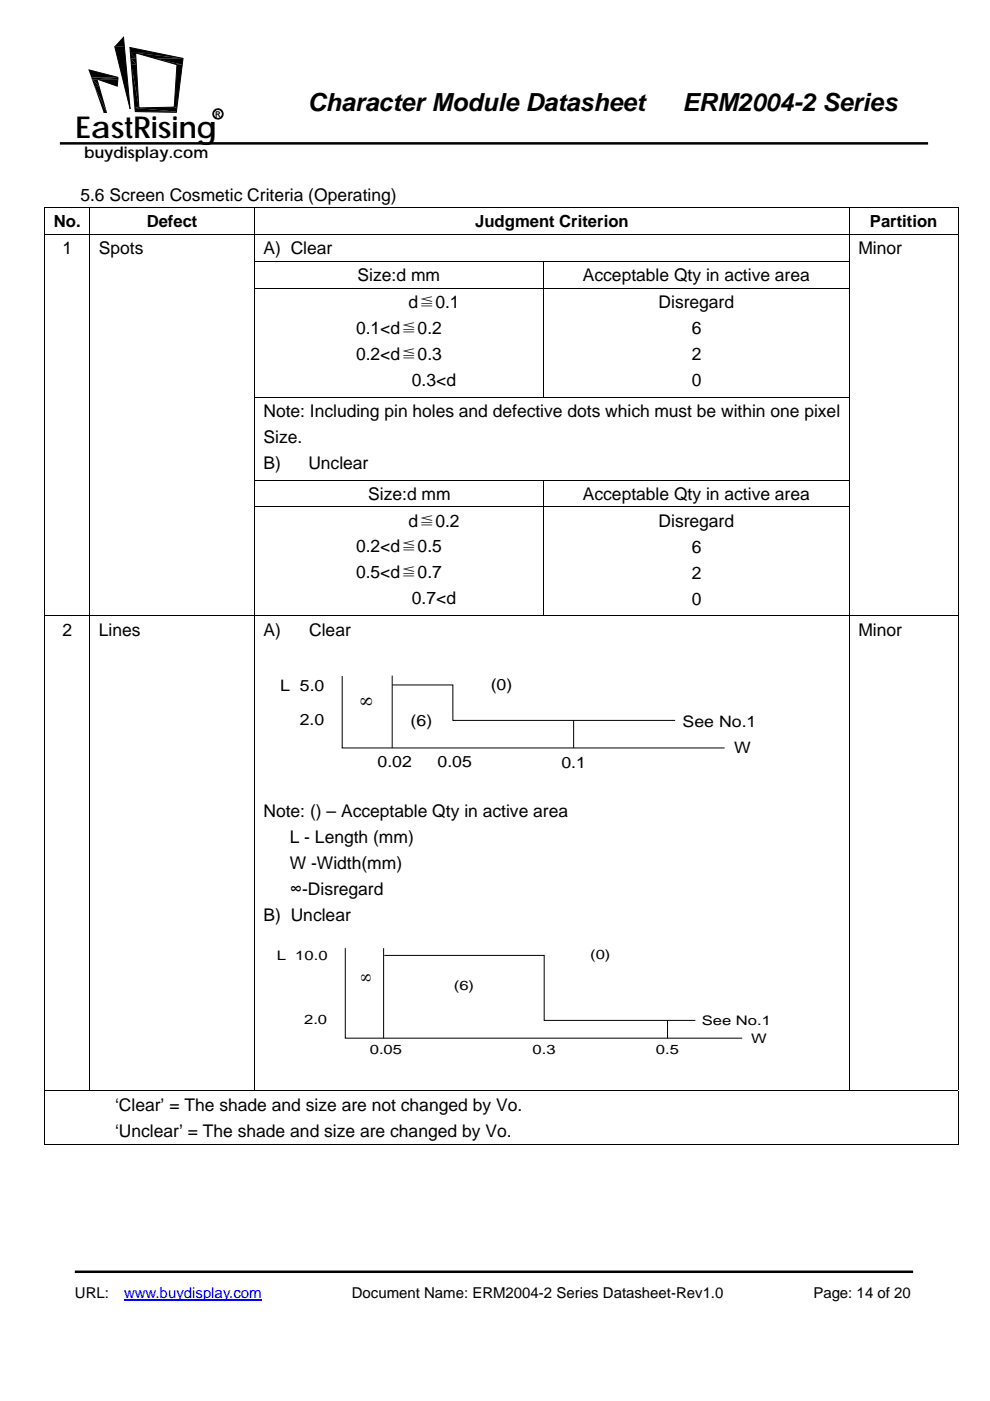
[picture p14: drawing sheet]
<svg xmlns="http://www.w3.org/2000/svg" width="210mm" height="297mm" viewBox="0 0 210 297" stroke-linecap="round" stroke-linejoin="round" font-family="sans-serif">
<defs><g id="words">
<text font-size="6.4" x="16" y="29.2">EastRising</text>
<g font-size="5.3">
<text x="65.3" y="23.6">Character Module Datasheet</text>
<text x="144.7" y="23.6">ERM2004-2 Series</text>
</g>
<g font-size="3.7">
<text x="17" y="42.6">5.6 Screen Cosmetic Criteria (Operating)</text>
<text x="13.3" y="53.9">1</text>
<text x="21" y="53.9">Spots</text>
<text x="55.9" y="53.9">A) Clear</text>
<text x="182.1" y="53.9">Minor</text>
<text x="75.9" y="59.6">Size:d mm</text>
<text x="123.6" y="59.6">Acceptable Qty in active area</text>
<text x="86.6" y="65.2">d≦0.1</text>
<text x="139.7" y="65.3">Disregard</text>
<text x="75.5" y="70.7">0.1&lt;d≦0.2</text>
<text x="146.7" y="70.8">6</text>
<text x="75.5" y="76.2">0.2&lt;d≦0.3</text>
<text x="146.7" y="76.3">2</text>
<text x="87.4" y="81.8">0.3&lt;d</text>
<text x="146.7" y="81.8">0</text>
<text x="55.9" y="88.4">Note: Including pin holes and defective dots which must be within one pixel</text>
<text x="55.9" y="93.9">Size.</text>
<text x="55.9" y="99.4">B)</text>
<text x="65.4" y="99.4">Unclear</text>
<text x="78.1" y="106">Size:d mm</text>
<text x="123.6" y="106">Acceptable Qty in active area</text>
<text x="86.6" y="111.6">d≦0.2</text>
<text x="139.7" y="111.7">Disregard</text>
<text x="75.5" y="117.1">0.2&lt;d≦0.5</text>
<text x="146.7" y="117.2">6</text>
<text x="75.5" y="122.6">0.5&lt;d≦0.7</text>
<text x="146.7" y="122.7">2</text>
<text x="87.4" y="128.2">0.7&lt;d</text>
<text x="146.7" y="128.2">0</text>
<text x="13.3" y="134.8">2</text>
<text x="21" y="134.8">Lines</text>
<text x="55.9" y="134.8">A)</text>
<text x="65.6" y="134.8">Clear</text>
<text x="182.1" y="134.8">Minor</text>
<text x="55.9" y="173.3">Note: () – Acceptable Qty in active area</text>
<text x="61.5" y="178.8">L - Length (mm)</text>
<text x="61.4" y="184.3">W -Width(mm)</text>
<text x="61.4" y="189.8">∞-Disregard</text>
<text x="55.9" y="195.3">B) Unclear</text>
<text x="24.4" y="235.6">‘Clear’ = The shade and size are not changed by Vo.</text>
<text x="24.4" y="241.1">‘Unclear’ = The shade and size are changed by Vo.</text>
</g>
<g font-size="3.5">
<text x="11.4" y="48.2">No.</text>
<text x="31.1" y="48.2">Defect</text>
<text x="100.8" y="48.2">Judgment Criterion</text>
<text x="184.5" y="48.2">Partition</text>
</g>
<g font-size="3.4">
<text x="17.9" y="33.5">buydisplay.com</text>
<text x="79" y="149.6" transform="rotate(-90 79 149.6)">8</text>
</g>
<g font-size="3.3">
<text x="59.4" y="146.5">L 5.0</text>
<text x="104.1" y="146.3">(0)</text>
<text x="63.6" y="153.7">2.0</text>
<text x="87.1" y="153.9">(6)</text>
<text x="144.8" y="154">See No.1</text>
<text x="155.7" y="159.7">W</text>
<text x="80.1" y="162.7">0.02</text>
<text x="92.8" y="162.6">0.05</text>
<text x="119.1" y="162.8">0.1</text>
</g>
<g font-size="3.2">
<text x="15.9" y="275.1">URL:</text>
<text x="74.6" y="275.1">Document Name: ERM2004-2 Series Datasheet-Rev1.0</text>
<text x="172.5" y="275.1">Page: 14 of 20</text>
</g>
<text font-size="3.2" fill="#00f" x="26.3" y="275.1">www.buydisplay.com</text>
<text font-size="2.9" x="78.6" y="208.2" transform="rotate(-90 78.6 208.2)">8</text>
<g font-size="2.8">
<text x="58.7" y="203.6">L 10.0</text>
<text x="125.2" y="203.2">(0)</text>
<text x="96.3" y="210">(6)</text>
<text x="64.5" y="217.2">2.0</text>
<text x="148.9" y="217.3">See No.1</text>
<text x="159.3" y="221.1">W</text>
<text x="78.4" y="223.5">0.05</text>
<text x="113" y="223.6">0.3</text>
<text x="139.1" y="223.6">0.5</text>
</g>
<text font-size="1.7" x="45.7" y="24.7">R</text>
</g></defs>
<path d="M26.3 275.6h29.2" fill="none" stroke="#00f" stroke-width=".23"/>
<path d="M12.7 30.4h184.1M15.9 269.6h177.8" fill="none" stroke="#000" stroke-width=".53"/>
<g fill="none" stroke="#000" stroke-width=".21">
<path d="M18.8 14.8l6.2 1.6-.1 1.9-4.2-1.5M26.2 7.8l1.4 15.3-3.3-13.3M27.6 10.1l11.2 2.3-1.4 11.4-8.7-.1zM28.8 11.2l8.7 2.5-.5 9-7.5 .2zM28.7 23.7h8.7M29.5 22.8h8M9.4 44h193.9M9.4 49.7h193.9M9.5 44.1v5.6M9.5 49.8v5.5M9.5 55.5v5.5M19 44.1v5.6"/>
<path d="M19 49.8v5.5M19 55.5v5.5M53.9 55.4h126.4M54 44.1v5.6M54 49.8v5.5M54 55.5v5.5M115.3 55.5v5.5M180.2 44.1v5.6M180.2 49.8v5.5M180.2 55.5v5.5M203.2 44.1v5.6M203.2 49.8v5.5"/>
<path d="M203.2 55.5v5.5M9.5 61.2v22.9M19 61.2v22.9M53.9 61.1h126.4M54 61.2v22.9M115.3 61.2v22.9M180.2 61.2v22.9M203.2 61.2v22.9M9.5 84.3v17.4M19 84.3v17.4M53.9 84.2h126.4M54 84.3v17.4"/>
<path d="M180.2 84.3v17.4M203.2 84.3v17.4M9.5 101.9v5.5M9.5 107.6v22.9M19 101.9v5.5M19 107.6v22.9M53.9 101.8h126.4M53.9 107.5h126.4M54 101.9v5.5M54 107.6v22.9M115.3 101.9v5.5M115.3 107.6v22.9"/>
<path d="M180.2 101.9v5.5M180.2 107.6v22.9M203.2 101.9v5.5M203.2 107.6v22.9M9.4 130.6h193.9M9.5 130.7v100.4M19 130.7v100.4M54 130.7v100.4M180.2 130.7v100.4M203.2 130.7v100.4M9.4 231.2h193.9M9.5 231.3v11.4"/>
<path d="M203.2 231.3v11.4M9.4 242.6h193.7"/>
<circle cx="46.2" cy="24.2" r="1.1"/>
<circle cx="46.2" cy="24.2" r=".94"/>
</g>
<g fill="#000">
<path d="M18.8 14.8l6.2 1.6h-5.7zM19.5 16.8l1.6 1.5h-1.1zM19.5 16.8h1.2l.4 1.5zM20 18.3l2.7 5.5h-.7zM20 18.3h1.1l1.6 5.5zM20.7 16.8h4.3l-.1 1.5zM24.3 9.8h2.1l1.2 13.3zM26.2 7.8l.2 2h-2.1zM27.6 10.1l5.5 1.1h-5.5zM27.6 11.2l1.2 1.2h-1.1zM27.6 11.2h1.2v1.2zM27.7 12.4l1.2 1.3h-1z"/>
<path d="M27.7 12.4h1.1l.1 1.3zM27.9 13.7l1.5 9h-.8zM27.9 13.7h1l.5 9zM28.8 11.2l10 1.2h-5.9zM28.8 11.2h4.3l5.7 1.2zM32.9 12.4l5.8 1.3h-1.2zM32.9 12.4h5.9l-.1 1.3zM37.5 13.7v9h-.5zM37.5 13.7h1.2l-1.2 9zM22 23.8h.7zM28.6 22.7l.9 .2h-.9zM28.6 22.7h.8l.1 .2z"/>
<path d="M28.6 22.9l8.8 .8h-8.7zM28.6 22.9h8.9l-.1 .8zM37 22.7h.5v.2zM45.1 24.2l.3 .3h-.2zM45.1 24.2h.2l.1 .3zM45.2 23.8h.2zM45.2 23.8l.1 .4h-.2zM45.2 23.8h.2l-.1 .4zM45.2 24.5h.2zM45.2 24.5l.4 .3h-.3zM45.2 24.5h.2l.2 .3zM45.3 23.5l.1 .3h-.2z"/>
<path d="M45.3 23.5h.3l-.2 .3zM45.3 24.8h.3zM45.3 23.5h.3zM45.4 23.5h.2zM45.4 24.8l.5 .2h-.3zM45.4 24.8l.5 .2zM45.4 23.5l.2-.2v.2zM45.6 23.3h.3l-.3 .2zM45.6 25h.4zM45.6 23.3h.3zM45.6 23.3h.4zM45.6 25l.6 .1z"/>
<path d="M45.7 23.2h.5zM45.7 25.1l.9 .1zM45.7 25.1h1.1zM45.7 23.2h1.1zM45.9 23.1l.9 .1zM45.9 25.2h.7zM45.9 23.1h.7zM46.2 23.2l.7 .1zM46.5 23.3h.4zM46.2 25.1h.6zM46.5 25h.4zM46.6 23.3l.5 .2z"/>
<path d="M46.6 23.3h.3l.2 .2zM46.6 25h.3zM46.9 23.5h.2zM46.9 23.5l.4 .3zM46.9 23.5h.2l.2 .3zM46.9 24.8h.2zM46.6 25l.3-.2v.2zM46.9 24.8h.2l-.2 .2zM47.1 23.8h.2zM47.1 24.5v.3h-.2zM47.1 24.5h.2l-.2 .3zM47.1 23.8l.2 .4h-.1z"/>
<path d="M47.1 23.8h.2v.4zM47.1 24.5h.2zM47.2 24.2l.1 .3h-.2zM47.2 24.2h.1v.3z"/>
</g>
<path d="M19.3 16.6h5.7" fill="none" stroke="#000" stroke-width=".4"/>
<g fill="#000">
<path d="M9.4 44h.2v.1h-.2zM9.4 55.3h.2v.2h-.2zM19 55.3h.1v.2h-.1zM203.1 44h.2v.1h-.2zM203.1 55.3h.2v.2h-.2zM9.4 61h.2v.2h-.2zM19 61h.1v.2h-.1zM203.1 61h.2v.2h-.2zM9.4 84.1h.2v.2h-.2zM19 84.1h.1v.2h-.1zM203.1 84.1h.2v.2h-.2zM9.4 101.7h.2v.2h-.2z"/>
<path d="M9.4 107.4h.2v.2h-.2zM19 101.7h.1v.2h-.1zM19 107.4h.1v.2h-.1zM203.1 101.7h.2v.2h-.2zM203.1 107.4h.2v.2h-.2zM203.1 242.5h.2v.2h-.2z"/>
</g>
<path d="M56.2 136.8h105.7v30.8h-105.7z" fill="#fff"/>
<path d="M72.6 143.3v15.3h81.1M83.2 145.2h12.9v7.5h47.1M83.2 143.2v15.4M121.7 152.7v5.9" fill="none" stroke="#000" stroke-width=".21"/>
<path d="M56.2 199.1h111.6v29.9h-111.6z" fill="#fff"/>
<path d="M73.2 201v19.1h84.2M81.4 201v19.1M81.5 202.6h33.9v13.7h32.1M141.6 216.3v3.8" fill="none" stroke="#000" stroke-width=".21"/>
<use href="#words"/>
</svg>
